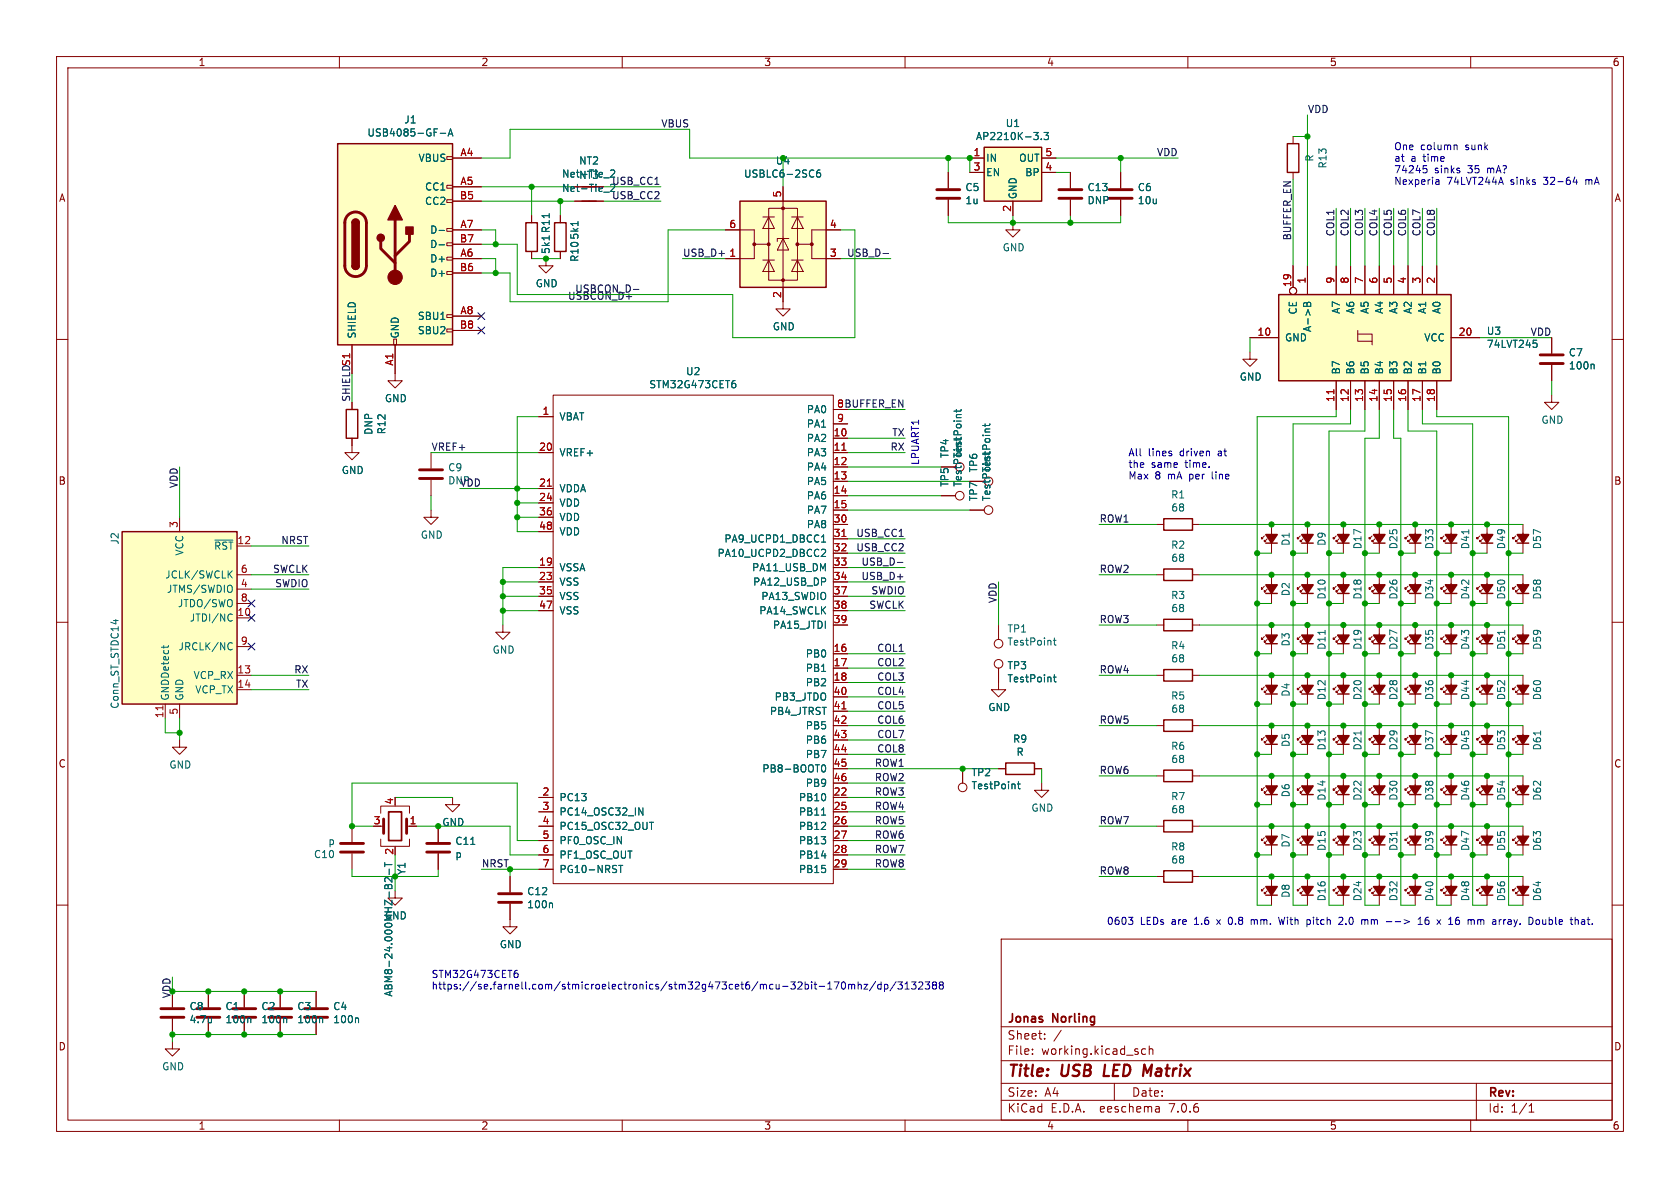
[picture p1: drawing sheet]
<svg xmlns="http://www.w3.org/2000/svg" width="297mm" height="210mm" viewBox="0 0 297 210" stroke-linecap="round" stroke-linejoin="round" font-family="sans-serif">
<defs><g id="words">
<g font-size="2.8" fill="#840000">
<text x="178" y="190.9">Title:</text>
<text x="187.7" y="190.9">USB</text>
<text x="196" y="190.9">LED</text>
<text x="203.7" y="190.9">Matrix</text>
</g>
<g font-size="2.1" fill="#840000">
<text x="178" y="184">Sheet:</text>
<text x="178" y="181.2">Jonas</text>
<text x="186.2" y="181.2">Norling</text>
<text x="178" y="186.7">File:</text>
<text x="184.1" y="186.7">working.kicad_sch</text>
<text x="178" y="196.9">KiCad</text>
<text x="178" y="194.1">Size:</text>
<text x="184.7" y="194.1">A4</text>
<text x="185.7" y="196.9">E.D.A.</text>
<text x="194.6" y="196.9">eeschema</text>
<text x="200" y="194.1">Date:</text>
<text x="207" y="196.9">7.0.6</text>
<text x="263" y="194.3">Rev:</text>
<text x="263" y="196.9">Id:</text>
<text x="267.1" y="196.9">1/1</text>
</g>
<g font-size="1.8" fill="#840000">
<text x="35" y="11.9">1</text>
<text x="85" y="11.9">2</text>
<text x="135" y="11.9">3</text>
<text x="185" y="11.9">4</text>
<text x="235" y="11.9">5</text>
<text x="285" y="11.9">6</text>
<text x="10.3" y="35.9">A</text>
<text x="99.3" y="34.1">Net-Tie_2</text>
<text x="285.3" y="35.9">A</text>
<text x="10.3" y="85.9">B</text>
<text x="285.3" y="85.9">B</text>
<text x="10.3" y="135.9">C</text>
<text x="285.3" y="135.9">C</text>
<text x="10.3" y="185.9">D</text>
<text x="285.3" y="185.9">D</text>
<text x="35" y="199.9">1</text>
<text x="85" y="199.9">2</text>
<text x="135" y="199.9">3</text>
<text x="185" y="199.9">4</text>
<text x="235" y="199.9">5</text>
<text x="285" y="199.9">6</text>
</g>
<g font-size="1.8" fill="#006464">
<text x="71.4" y="22">J1</text>
<text x="177.7" y="22.7">U1</text>
<text x="64.8" y="24.3">USB4085-GF-A</text>
<text x="73.9" y="28.8">VBUS</text>
<text x="102.3" y="29.3">NT2</text>
<text x="172.4" y="25">AP2210K-3.3</text>
<text x="174.2" y="28.8">IN</text>
<text x="180.1" y="28.8">OUT</text>
<text x="232.4" y="28.7" transform="rotate(-90 232.4 28.7)">R</text>
<text x="234.7" y="29.9" transform="rotate(-90 234.7 29.9)">R13</text>
<text x="75" y="33.9">CC1</text>
<text x="99.3" y="31.6">Net-Tie_2</text>
<text x="102.3" y="31.8">NT3</text>
<text x="108.1" y="32.8">USB_CC1</text>
<text x="108.1" y="35.3">USB_CC2</text>
<text x="131.4" y="31.6">USBLC6-2SC6</text>
<text x="170.6" y="34">C5</text>
<text x="174.2" y="31.3">EN</text>
<text x="179.9" y="35.3" transform="rotate(-90 179.9 35.3)">GND</text>
<text x="181.2" y="31.3">BP</text>
<text x="192.2" y="34">C13</text>
<text x="201.1" y="34">C6</text>
<text x="75" y="36.4">CC2</text>
<text x="75.9" y="41.5">D-</text>
<text x="170.6" y="36.3">1u</text>
<text x="192.2" y="36.3">DNP</text>
<text x="201.1" y="36.3">10u</text>
<text x="75.9" y="46.6">D+</text>
<text x="75.9" y="44">D-</text>
<text x="97.4" y="45" transform="rotate(-90 97.4 45)">5k1 R11</text>
<text x="102.5" y="46.4" transform="rotate(-90 102.5 46.4)">R10</text>
<text x="102.5" y="42.5" transform="rotate(-90 102.5 42.5)">5k1</text>
<text x="177.2" y="44.6">GND</text>
<text x="75.9" y="49.1">D+</text>
<text x="94.6" y="51">GND</text>
<text x="63.1" y="59.9" transform="rotate(-90 63.1 59.9)">SHIELD</text>
<text x="70.7" y="59.9" transform="rotate(-90 70.7 59.9)">GND</text>
<text x="73.8" y="56.7">SBU1</text>
<text x="73.8" y="59.3">SBU2</text>
<text x="136.5" y="58.6">GND</text>
<text x="229.5" y="55.7" transform="rotate(-90 229.5 55.7)">CE</text>
<text x="232" y="58.8" transform="rotate(-90 232 58.8)">A-&gt;B</text>
<text x="237.1" y="55.6" transform="rotate(-90 237.1 55.6)">A7</text>
<text x="239.6" y="55.6" transform="rotate(-90 239.6 55.6)">A6</text>
<text x="242.2" y="55.6" transform="rotate(-90 242.2 55.6)">A5</text>
<text x="244.7" y="55.6" transform="rotate(-90 244.7 55.6)">A4</text>
<text x="247.2" y="55.6" transform="rotate(-90 247.2 55.6)">A3</text>
<text x="249.8" y="55.6" transform="rotate(-90 249.8 55.6)">A2</text>
<text x="252.3" y="55.6" transform="rotate(-90 252.3 55.6)">A1</text>
<text x="254.9" y="55.6" transform="rotate(-90 254.9 55.6)">A0</text>
<text x="262.7" y="59.4">U3</text>
<text x="227.1" y="60.6">GND</text>
<text x="251.7" y="60.6">VCC</text>
<text x="262.7" y="61.7">74LVT245</text>
<text x="277.3" y="63.2">C7</text>
<text x="277.3" y="65.5">100n</text>
<text x="67.9" y="71.3">GND</text>
<text x="114.7" y="68.8">STM32G473CET6</text>
<text x="121.2" y="66.5">U2</text>
<text x="219.1" y="67.5">GND</text>
<text x="237.1" y="66.3" transform="rotate(-90 237.1 66.3)">B7</text>
<text x="239.6" y="66.3" transform="rotate(-90 239.6 66.3)">B6</text>
<text x="242.2" y="66.3" transform="rotate(-90 242.2 66.3)">B5</text>
<text x="244.7" y="66.3" transform="rotate(-90 244.7 66.3)">B4</text>
<text x="247.2" y="66.3" transform="rotate(-90 247.2 66.3)">B3</text>
<text x="249.8" y="66.3" transform="rotate(-90 249.8 66.3)">B2</text>
<text x="252.3" y="66.3" transform="rotate(-90 252.3 66.3)">B1</text>
<text x="254.9" y="66.3" transform="rotate(-90 254.9 66.3)">B0</text>
<text x="66" y="77" transform="rotate(-90 66 77)">DNP</text>
<text x="68.4" y="76.9" transform="rotate(-90 68.4 76.9)">R12</text>
<text x="98.8" y="74.5">VBAT</text>
<text x="142.5" y="73.3">PA0</text>
<text x="142.5" y="75.8">PA1</text>
<text x="272.4" y="75.1">GND</text>
<text x="60.3" y="84">GND</text>
<text x="79.1" y="83.5">C9</text>
<text x="98.8" y="80.9">VREF+</text>
<text x="142.5" y="78.3">PA2</text>
<text x="142.5" y="80.9">PA3</text>
<text x="142.5" y="83.4">PA4</text>
<text x="167.9" y="81.1" transform="rotate(-90 167.9 81.1)">TP4</text>
<text x="173" y="83.6" transform="rotate(-90 173 83.6)">TP6</text>
<text x="175.3" y="83.6" transform="rotate(-90 175.3 83.6)">TestPoint</text>
<text x="98.8" y="87.2">VDDA</text>
<text x="98.8" y="89.8">VDD</text>
<text x="142.5" y="86">PA5</text>
<text x="142.5" y="88.5">PA6</text>
<text x="167.9" y="86.1" transform="rotate(-90 167.9 86.1)">TP5</text>
<text x="170.2" y="86.1" transform="rotate(-90 170.2 86.1)">TestPoint</text>
<text x="173" y="88.7" transform="rotate(-90 173 88.7)">TP7</text>
<text x="206.9" y="88.3">R1</text>
<text x="74.3" y="95.4">GND</text>
<text x="98.8" y="92.3">VDD</text>
<text x="98.8" y="94.8">VDD</text>
<text x="142.5" y="91">PA7</text>
<text x="142.5" y="93.6">PA8</text>
<text x="207" y="90.6">68</text>
<text x="21.2" y="96.4" transform="rotate(-90 21.2 96.4)">J2</text>
<text x="32.6" y="98.3" transform="rotate(-90 32.6 98.3)">VCC</text>
<text x="37.8" y="97.4">~{RST}</text>
<text x="98.8" y="101.2">VSSA</text>
<text x="126.7" y="98.7">PA10_UCPD2_DBCC2</text>
<text x="128" y="96.1">PA9_UCPD1_DBCC1</text>
<text x="132.9" y="101.2">PA11_USB_DM</text>
<text x="206.9" y="97.2">R2</text>
<text x="207" y="99.5">68</text>
<text x="228.2" y="96.6" transform="rotate(-90 228.2 96.6)">D1</text>
<text x="234.5" y="96.6" transform="rotate(-90 234.5 96.6)">D9</text>
<text x="240.9" y="97.2" transform="rotate(-90 240.9 97.2)">D17</text>
<text x="247.2" y="97.2" transform="rotate(-90 247.2 97.2)">D25</text>
<text x="253.6" y="97.2" transform="rotate(-90 253.6 97.2)">D33</text>
<text x="259.9" y="97.2" transform="rotate(-90 259.9 97.2)">D41</text>
<text x="266.3" y="97.2" transform="rotate(-90 266.3 97.2)">D49</text>
<text x="272.6" y="97.2" transform="rotate(-90 272.6 97.2)">D57</text>
<text x="29.1" y="102.5">JCLK/SWCLK</text>
<text x="29.4" y="105">JTMS/SWDIO</text>
<text x="31.3" y="107.5">JTDO/SWO</text>
<text x="98.8" y="103.7">VSS</text>
<text x="98.8" y="106.3">VSS</text>
<text x="133" y="103.7">PA12_USB_DP</text>
<text x="134.5" y="106.3">PA13_SWDIO</text>
<text x="206.9" y="106.1">R3</text>
<text x="228.2" y="105.5" transform="rotate(-90 228.2 105.5)">D2</text>
<text x="234.5" y="106.1" transform="rotate(-90 234.5 106.1)">D10</text>
<text x="240.9" y="106.1" transform="rotate(-90 240.9 106.1)">D18</text>
<text x="247.2" y="106.1" transform="rotate(-90 247.2 106.1)">D26</text>
<text x="253.6" y="106.1" transform="rotate(-90 253.6 106.1)">D34</text>
<text x="259.9" y="106.1" transform="rotate(-90 259.9 106.1)">D42</text>
<text x="266.3" y="106.1" transform="rotate(-90 266.3 106.1)">D50</text>
<text x="272.6" y="106.1" transform="rotate(-90 272.6 106.1)">D58</text>
<text x="33.5" y="110.1">JTDI/NC</text>
<text x="98.8" y="108.8">VSS</text>
<text x="134.1" y="108.8">PA14_SWCLK</text>
<text x="136.5" y="111.4">PA15_JTDI</text>
<text x="178" y="112">TP1</text>
<text x="207" y="108.4">68</text>
<text x="31.5" y="115.2">JRCLK/NC</text>
<text x="87" y="115.7">GND</text>
<text x="142.4" y="116.4">PB0</text>
<text x="142.4" y="119">PB1</text>
<text x="178" y="114.3">TestPoint</text>
<text x="178" y="118.5">TP3</text>
<text x="206.9" y="115">R4</text>
<text x="207" y="117.3">68</text>
<text x="228.2" y="114.4" transform="rotate(-90 228.2 114.4)">D3</text>
<text x="234.5" y="115" transform="rotate(-90 234.5 115)">D11</text>
<text x="240.9" y="115" transform="rotate(-90 240.9 115)">D19</text>
<text x="247.2" y="115" transform="rotate(-90 247.2 115)">D27</text>
<text x="253.6" y="115" transform="rotate(-90 253.6 115)">D35</text>
<text x="259.9" y="115" transform="rotate(-90 259.9 115)">D43</text>
<text x="266.3" y="115" transform="rotate(-90 266.3 115)">D51</text>
<text x="272.6" y="115" transform="rotate(-90 272.6 115)">D59</text>
<text x="21.2" y="125.4" transform="rotate(-90 21.2 125.4)">Conn_ST_STDC14</text>
<text x="30.1" y="124" transform="rotate(-90 30.1 124)">GNDDetect</text>
<text x="32.6" y="124" transform="rotate(-90 32.6 124)">GND</text>
<text x="34.1" y="120.2">VCP_RX</text>
<text x="34.4" y="122.8">VCP_TX</text>
<text x="136.8" y="124.1">PB3_JTDO</text>
<text x="142.4" y="121.5">PB2</text>
<text x="174.6" y="125.9">GND</text>
<text x="178" y="120.8">TestPoint</text>
<text x="206.9" y="123.9">R5</text>
<text x="228.2" y="123.3" transform="rotate(-90 228.2 123.3)">D4</text>
<text x="234.5" y="123.9" transform="rotate(-90 234.5 123.9)">D12</text>
<text x="240.9" y="123.9" transform="rotate(-90 240.9 123.9)">D20</text>
<text x="247.2" y="123.9" transform="rotate(-90 247.2 123.9)">D28</text>
<text x="253.6" y="123.9" transform="rotate(-90 253.6 123.9)">D36</text>
<text x="259.9" y="123.9" transform="rotate(-90 259.9 123.9)">D44</text>
<text x="266.3" y="123.9" transform="rotate(-90 266.3 123.9)">D52</text>
<text x="272.6" y="123.9" transform="rotate(-90 272.6 123.9)">D60</text>
<text x="136" y="126.6">PB4_JTRST</text>
<text x="142.4" y="129.1">PB5</text>
<text x="142.4" y="131.7">PB6</text>
<text x="179" y="131.5">R9</text>
<text x="207" y="126.2">68</text>
<text x="29.8" y="136.1">GND</text>
<text x="134.7" y="136.8">PB8-BOOT0</text>
<text x="142.4" y="134.2">PB7</text>
<text x="171.7" y="137.4">TP2</text>
<text x="179.6" y="133.8">R</text>
<text x="206.9" y="132.8">R6</text>
<text x="207" y="135.1">68</text>
<text x="228.2" y="132.2" transform="rotate(-90 228.2 132.2)">D5</text>
<text x="234.5" y="132.8" transform="rotate(-90 234.5 132.8)">D13</text>
<text x="240.9" y="132.8" transform="rotate(-90 240.9 132.8)">D21</text>
<text x="247.2" y="132.8" transform="rotate(-90 247.2 132.8)">D29</text>
<text x="253.6" y="132.8" transform="rotate(-90 253.6 132.8)">D37</text>
<text x="259.9" y="132.8" transform="rotate(-90 259.9 132.8)">D45</text>
<text x="266.3" y="132.8" transform="rotate(-90 266.3 132.8)">D53</text>
<text x="272.6" y="132.8" transform="rotate(-90 272.6 132.8)">D61</text>
<text x="98.8" y="141.8">PC13</text>
<text x="141.1" y="141.8">PB10</text>
<text x="142.4" y="139.3">PB9</text>
<text x="171.7" y="139.7">TestPoint</text>
<text x="182.2" y="143.7">GND</text>
<text x="206.9" y="141.7">R7</text>
<text x="207" y="144">68</text>
<text x="228.2" y="141" transform="rotate(-90 228.2 141)">D6</text>
<text x="234.5" y="141.6" transform="rotate(-90 234.5 141.6)">D14</text>
<text x="240.9" y="141.6" transform="rotate(-90 240.9 141.6)">D22</text>
<text x="247.2" y="141.6" transform="rotate(-90 247.2 141.6)">D30</text>
<text x="253.6" y="141.6" transform="rotate(-90 253.6 141.6)">D38</text>
<text x="259.9" y="141.6" transform="rotate(-90 259.9 141.6)">D46</text>
<text x="266.3" y="141.6" transform="rotate(-90 266.3 141.6)">D54</text>
<text x="272.6" y="141.6" transform="rotate(-90 272.6 141.6)">D62</text>
<text x="57.9" y="149.6">p</text>
<text x="78.1" y="146.2">GND</text>
<text x="80.4" y="149.6">C11</text>
<text x="98.8" y="144.4">PC14_OSC32_IN</text>
<text x="98.8" y="146.9">PC15_OSC32_OUT</text>
<text x="98.8" y="149.5">PF0_OSC_IN</text>
<text x="141.1" y="144.4">PB11</text>
<text x="141.1" y="146.9">PB12</text>
<text x="141.1" y="149.5">PB13</text>
<text x="228.2" y="149.9" transform="rotate(-90 228.2 149.9)">D7</text>
<text x="55.4" y="151.9">C10</text>
<text x="71.9" y="154.8" transform="rotate(-90 71.9 154.8)">Y1</text>
<text x="80.4" y="151.9">p</text>
<text x="98.8" y="152">PF1_OSC_OUT</text>
<text x="98.8" y="154.5">PG10-NRST</text>
<text x="141.1" y="152">PB14</text>
<text x="141.1" y="154.5">PB15</text>
<text x="206.9" y="150.5">R8</text>
<text x="207" y="152.9">68</text>
<text x="234.5" y="150.5" transform="rotate(-90 234.5 150.5)">D15</text>
<text x="240.9" y="150.5" transform="rotate(-90 240.9 150.5)">D23</text>
<text x="247.2" y="150.5" transform="rotate(-90 247.2 150.5)">D31</text>
<text x="253.6" y="150.5" transform="rotate(-90 253.6 150.5)">D39</text>
<text x="259.9" y="150.5" transform="rotate(-90 259.9 150.5)">D47</text>
<text x="266.3" y="150.5" transform="rotate(-90 266.3 150.5)">D55</text>
<text x="272.6" y="150.5" transform="rotate(-90 272.6 150.5)">D63</text>
<text x="93.1" y="160.8">100n</text>
<text x="93.1" y="158.4">C12</text>
<text x="228.2" y="158.8" transform="rotate(-90 228.2 158.8)">D8</text>
<text x="234.5" y="159.4" transform="rotate(-90 234.5 159.4)">D16</text>
<text x="240.9" y="159.4" transform="rotate(-90 240.9 159.4)">D24</text>
<text x="247.2" y="159.4" transform="rotate(-90 247.2 159.4)">D32</text>
<text x="253.6" y="159.4" transform="rotate(-90 253.6 159.4)">D40</text>
<text x="259.9" y="159.4" transform="rotate(-90 259.9 159.4)">D48</text>
<text x="266.3" y="159.4" transform="rotate(-90 266.3 159.4)">D56</text>
<text x="272.6" y="159.4" transform="rotate(-90 272.6 159.4)">D64</text>
<text x="67.9" y="162.7">GND</text>
<text x="88.3" y="167.8">GND</text>
<text x="33.4" y="178.8">C8</text>
<text x="39.8" y="178.8">C1</text>
<text x="46.1" y="178.8">C2</text>
<text x="52.5" y="178.8">C3</text>
<text x="58.8" y="178.8">C4</text>
<text x="69.6" y="176.3" transform="rotate(-90 69.6 176.3)">ABM8-24.000MHZ-B2-T</text>
<text x="33.4" y="181.1">4.7u</text>
<text x="39.8" y="181.1">100n</text>
<text x="46.1" y="181.1">100n</text>
<text x="52.5" y="181.1">100n</text>
<text x="58.8" y="181.1">100n</text>
<text x="28.6" y="189.4">GND</text>
</g>
<g font-size="1.8" fill="#0f0f0f">
<text x="116.8" y="22.6">VBUS</text>
<text x="231.1" y="20.1">VDD</text>
<text x="204.4" y="27.7">VDD</text>
<text x="236" y="41.9" transform="rotate(-90 236 41.9)">COL1</text>
<text x="238.5" y="41.9" transform="rotate(-90 238.5 41.9)">COL2</text>
<text x="241" y="41.9" transform="rotate(-90 241 41.9)">COL3</text>
<text x="243.6" y="41.9" transform="rotate(-90 243.6 41.9)">COL4</text>
<text x="246.1" y="41.9" transform="rotate(-90 246.1 41.9)">COL5</text>
<text x="248.7" y="41.9" transform="rotate(-90 248.7 41.9)">COL6</text>
<text x="251.2" y="41.9" transform="rotate(-90 251.2 41.9)">COL7</text>
<text x="253.7" y="41.9" transform="rotate(-90 253.7 41.9)">COL8</text>
<text x="120.6" y="45.5">USB_D+</text>
<text x="149.7" y="45.5">USB_D-</text>
<text x="228.3" y="42.6" transform="rotate(-90 228.3 42.6)">BUFFER_EN</text>
<text x="100.3" y="53.1">USBCON_D+</text>
<text x="101.6" y="51.8">USBCON_D-</text>
<text x="270.5" y="59.4">VDD</text>
<text x="62" y="71.1" transform="rotate(-90 62 71.1)">SHIELDS1</text>
<text x="147.9" y="72.1">8 BUFFER_EN</text>
<text x="157.6" y="77.2">TX</text>
<text x="76.2" y="79.7">VREF+</text>
<text x="157.3" y="79.7">RX</text>
<text x="31.5" y="86.4" transform="rotate(-90 31.5 86.4)">VDD</text>
<text x="79.1" y="85.8">DNP</text>
<text x="81.3" y="86.1">VDD</text>
<text x="151.3" y="95">USB_CC1</text>
<text x="194.3" y="92.4">ROW1</text>
<text x="48.2" y="101.3">SWCLK</text>
<text x="49.6" y="96.3">NRST</text>
<text x="151.3" y="97.5">USB_CC2</text>
<text x="152.2" y="100.1">USB_D-</text>
<text x="194.3" y="101.3">ROW2</text>
<text x="48.5" y="103.9">SWDIO</text>
<text x="152.2" y="102.6">USB_D+</text>
<text x="153.6" y="107.7">SWCLK</text>
<text x="154" y="105.1">SWDIO</text>
<text x="176.3" y="106.7" transform="rotate(-90 176.3 106.7)">VDD</text>
<text x="194.3" y="110.2">ROW3</text>
<text x="51.9" y="119.1">RX</text>
<text x="155" y="117.8">COL2</text>
<text x="155" y="115.3">COL1</text>
<text x="194.3" y="119.1">ROW4</text>
<text x="52.2" y="121.7">TX</text>
<text x="155" y="125.5">COL5</text>
<text x="155" y="122.9">COL4</text>
<text x="155" y="120.4">COL3</text>
<text x="155" y="128">COL6</text>
<text x="155" y="130.5">COL7</text>
<text x="194.3" y="128">ROW5</text>
<text x="154.6" y="135.6">ROW1</text>
<text x="155" y="133.1">COL8</text>
<text x="194.3" y="136.9">ROW6</text>
<text x="154.6" y="138.2">ROW2</text>
<text x="154.6" y="140.7">ROW3</text>
<text x="154.6" y="143.2">ROW4</text>
<text x="154.6" y="145.8">ROW5</text>
<text x="154.6" y="148.3">ROW6</text>
<text x="194.3" y="145.8">ROW7</text>
<text x="85.1" y="153.4">NRST</text>
<text x="154.6" y="150.9">ROW7</text>
<text x="154.6" y="153.4">ROW8</text>
<text x="194.3" y="154.7">ROW8</text>
</g>
<g font-size="1.8" fill="#a90000">
<text x="81.3" y="27.7">A4</text>
<text x="172" y="27.7">1</text>
<text x="184.7" y="27.7">5</text>
<text x="81.2" y="35.3">B5</text>
<text x="81.3" y="32.8">A5</text>
<text x="138.2" y="35" transform="rotate(-90 138.2 35)">5</text>
<text x="172" y="30.2">3</text>
<text x="184.7" y="30.2">4</text>
<text x="81.3" y="40.4">A7</text>
<text x="128.8" y="40.4">6</text>
<text x="146.6" y="40.4">4</text>
<text x="178.8" y="37.5" transform="rotate(-90 178.8 37.5)">2</text>
<text x="81.2" y="42.9">B7</text>
<text x="81.3" y="45.5">A6</text>
<text x="128.8" y="45.5">1</text>
<text x="146.6" y="45.5">3</text>
<text x="81.2" y="48">B6</text>
<text x="138.2" y="52.8" transform="rotate(-90 138.2 52.8)">2</text>
<text x="228.3" y="50.8" transform="rotate(-90 228.3 50.8)">19</text>
<text x="230.9" y="50.2" transform="rotate(-90 230.9 50.2)">1</text>
<text x="236" y="50.2" transform="rotate(-90 236 50.2)">9</text>
<text x="238.5" y="50.2" transform="rotate(-90 238.5 50.2)">8</text>
<text x="241" y="50.2" transform="rotate(-90 241 50.2)">7</text>
<text x="243.6" y="50.2" transform="rotate(-90 243.6 50.2)">6</text>
<text x="246.1" y="50.2" transform="rotate(-90 246.1 50.2)">5</text>
<text x="248.7" y="50.2" transform="rotate(-90 248.7 50.2)">4</text>
<text x="251.2" y="50.2" transform="rotate(-90 251.2 50.2)">3</text>
<text x="253.7" y="50.2" transform="rotate(-90 253.7 50.2)">2</text>
<text x="81.2" y="58.2">B8</text>
<text x="81.3" y="55.6">A8</text>
<text x="222.2" y="59.4">10</text>
<text x="257.8" y="59.4">20</text>
<text x="62" y="64.8" transform="rotate(-90 62 64.8)">S1</text>
<text x="69.6" y="64.8" transform="rotate(-90 69.6 64.8)">A1</text>
<text x="236" y="71.2" transform="rotate(-90 236 71.2)">11</text>
<text x="238.5" y="71.2" transform="rotate(-90 238.5 71.2)">12</text>
<text x="241" y="71.2" transform="rotate(-90 241 71.2)">13</text>
<text x="243.6" y="71.2" transform="rotate(-90 243.6 71.2)">14</text>
<text x="246.1" y="71.2" transform="rotate(-90 246.1 71.2)">15</text>
<text x="248.7" y="71.2" transform="rotate(-90 248.7 71.2)">16</text>
<text x="251.2" y="71.2" transform="rotate(-90 251.2 71.2)">17</text>
<text x="253.7" y="71.2" transform="rotate(-90 253.7 71.2)">18</text>
<text x="95.8" y="73.4">1</text>
<text x="147.3" y="77.2">10</text>
<text x="147.9" y="74.7">9</text>
<text x="147.9" y="72.1">8</text>
<text x="95.2" y="79.8">20</text>
<text x="147.3" y="79.8">11</text>
<text x="147.3" y="82.3">12</text>
<text x="95.2" y="86.1">21</text>
<text x="95.2" y="88.6">24</text>
<text x="147.3" y="84.8">13</text>
<text x="147.3" y="87.4">14</text>
<text x="147.3" y="89.9">15</text>
<text x="31.5" y="93.4" transform="rotate(-90 31.5 93.4)">3</text>
<text x="95.2" y="91.2">36</text>
<text x="95.2" y="93.7">48</text>
<text x="147.3" y="92.5">30</text>
<text x="147.3" y="95">31</text>
<text x="41.9" y="96.3">12</text>
<text x="42.5" y="101.3">6</text>
<text x="95.2" y="100.1">19</text>
<text x="147.3" y="97.5">32</text>
<text x="147.3" y="100.1">33</text>
<text x="42.5" y="103.9">4</text>
<text x="42.5" y="106.4">8</text>
<text x="95.2" y="102.6">23</text>
<text x="95.2" y="105.2">35</text>
<text x="95.2" y="107.7">47</text>
<text x="147.3" y="102.6">34</text>
<text x="147.3" y="105.2">37</text>
<text x="147.3" y="107.7">38</text>
<text x="41.9" y="109">10</text>
<text x="147.3" y="110.2">39</text>
<text x="41.9" y="119.1">13</text>
<text x="42.5" y="114">9</text>
<text x="147.3" y="115.3">16</text>
<text x="147.3" y="117.9">17</text>
<text x="41.9" y="121.7">14</text>
<text x="147.3" y="120.4">18</text>
<text x="147.3" y="122.9">40</text>
<text x="147.3" y="125.5">41</text>
<text x="29" y="127" transform="rotate(-90 29 127)">11</text>
<text x="31.5" y="126.4" transform="rotate(-90 31.5 126.4)">5</text>
<text x="147.3" y="128">42</text>
<text x="147.3" y="130.6">43</text>
<text x="147.3" y="133.1">44</text>
<text x="147.3" y="135.6">45</text>
<text x="69.6" y="142.3" transform="rotate(-90 69.6 142.3)">4</text>
<text x="95.8" y="140.7">2</text>
<text x="95.8" y="143.3">3</text>
<text x="147.3" y="140.7">22</text>
<text x="147.3" y="143.3">25</text>
<text x="147.3" y="138.2">46</text>
<text x="66" y="145.8">3</text>
<text x="72.3" y="145.8">1</text>
<text x="95.8" y="145.8">4</text>
<text x="95.8" y="148.3">5</text>
<text x="147.3" y="145.8">26</text>
<text x="147.3" y="148.3">27</text>
<text x="69.6" y="151.2" transform="rotate(-90 69.6 151.2)">2</text>
<text x="95.8" y="150.9">6</text>
<text x="95.8" y="153.4">7</text>
<text x="147.3" y="150.9">28</text>
<text x="147.3" y="153.4">29</text>
</g>
<g font-size="1.8" fill="#009600">
<text x="137.1" y="29.3">U4</text>
<text x="30.2" y="176.6" transform="rotate(-90 30.2 176.6)">VDD</text>
</g>
<g font-size="1.8" fill="#0000c2">
<text x="246.4" y="26.6">One</text>
<text x="246.4" y="28.7">at</text>
<text x="249.4" y="28.7">a</text>
<text x="251.1" y="26.6">column</text>
<text x="251.7" y="28.7">time</text>
<text x="259.2" y="26.6">sunk</text>
<text x="246.4" y="30.7">74245</text>
<text x="246.4" y="32.8">Nexperia</text>
<text x="253.6" y="30.7">sinks</text>
<text x="255.8" y="32.8">74LVT244A</text>
<text x="259.6" y="30.7">35</text>
<text x="263.2" y="30.7">mA?</text>
<text x="267.2" y="32.8">sinks</text>
<text x="273.2" y="32.8">32-64</text>
<text x="280.8" y="32.8">mA</text>
<text x="162.6" y="82.3" transform="rotate(-90 162.6 82.3)">LPUART1</text>
<text x="199.4" y="80.8">All</text>
<text x="199.4" y="82.8">the</text>
<text x="203" y="80.8">lines</text>
<text x="203.5" y="82.8">same</text>
<text x="208.7" y="80.8">driven</text>
<text x="209.7" y="82.8">time.</text>
<text x="215.6" y="80.8">at</text>
<text x="199.4" y="84.8">Max</text>
<text x="204.2" y="84.8">8</text>
<text x="206.6" y="84.8">mA</text>
<text x="210.5" y="84.8">per</text>
<text x="214.7" y="84.8">line</text>
<text x="195.6" y="163.6">0603</text>
<text x="201.6" y="163.6">LEDs</text>
<text x="207.2" y="163.6">are</text>
<text x="211.4" y="163.6">1.6</text>
<text x="215.6" y="163.6">x</text>
<text x="217.8" y="163.6">0.8</text>
<text x="222" y="163.6">mm.</text>
<text x="227.2" y="163.6">With</text>
<text x="232.3" y="163.6">pitch</text>
<text x="238.2" y="163.6">2.0</text>
<text x="242.4" y="163.6">mm</text>
<text x="246.9" y="163.6">--&gt;</text>
<text x="252.8" y="163.6">16</text>
<text x="256.4" y="163.6">x</text>
<text x="258.6" y="163.6">16</text>
<text x="262.2" y="163.6">mm</text>
<text x="266.7" y="163.6">array.</text>
<text x="273.4" y="163.6">Double</text>
<text x="281" y="163.6">that.</text>
<text x="76.2" y="173">STM32G473CET6</text>
<text x="76.2" y="175">https://se.farnell.com/stmicroelectronics/stm32g473cet6/mcu-32bit-170mhz/dp/3132388</text>
</g>
</g></defs>
<g fill="none" stroke="#840000" stroke-width=".18">
<path d="M10 10h277v190h-277zM12 12h273v186h-273zM60 10v2M110 10v2M160 10v2M210 10v2M260 10v2M79 35.3h1v.5h-1zM79 32.8h1v.5h-1zM79 27.7h1v.5h-1zM80 27.9h5.1M80 33h5.1"/>
<path d="M80 35.6h5.1M94 38.1v1.3M99.1 38.1v1.3M101.6 35.6h5.1M134.9 38.4h2M135.9 36.8h5.1v12.7h-5.1zM135.9 38.4l1 2h-2zM138.4 33v21.6h1.3l-1.3 1.3-1.2-1.3h1.2M140 38.4h2M141 38.4l1 2h-2zM167.6 30.5v2.8M167.6 35.3v2.8"/>
<path d="M171.4 27.9h2.6M171.4 30.5h2.6M179.1 39.4v1.2h1.2l-1.2 1.3-1.3-1.3h1.3M179.1 35.6v2.5M184.1 27.9h2.6M184.1 30.5h2.6M189.2 30.5v2.8M189.2 35.3v2.8M198.1 30.5v2.8M198.1 35.3v2.8M228.6 24.1v1.3M228.6 30.5v1.3"/>
<path d="M10 60h2M69.6 59.9h.5v1.1h-.5zM79 58.2h1v.5h-1zM79 55.6h1v.5h-1zM79 48h1v.5h-1zM79 45.5h1v.5h-1zM79 42.9h1v.5h-1zM79 40.4h1v.5h-1zM80 45.7h5.1M80 40.6h5.1M80 55.9h5.1M80 48.3h5.1"/>
<path d="M80 43.2h5.1M80 58.4h5.1M94 44.5v1.2M96.5 45.7v1.3h1.3l-1.3 1.3-1.3-1.3h1.3M99.1 44.5v1.2M128.3 40.6h5v2.6h2.6M133.3 43.2v2.5h-5M134.9 46h2M135.9 46l1 2h-2zM138.4 42.2l1 2h-2zM139.4 42.2h-2v.5M140 46h2"/>
<path d="M141 46l1 2h-2zM143.5 43.2v2.5h5.1M148.6 40.6h-5.1v2.6h-2.5M221 59.7h5.1M228.6 47v3.8M231.1 47v5.1M236.2 47v5.1M238.8 47v5.1M240 59.1h2.6v1.2M240 58.4v1.9h2.6v.7M241.3 47v5.1M243.8 47v5.1"/>
<path d="M246.4 47v5.1M248.9 47v5.1M251.5 47v5.1M254 47v5.1M256.5 59.7h5.1M274.3 59.7v2.8M285 60h2M62.2 77.5v2.5h1.3l-1.3 1.3-1.2-1.3h1.2M62.2 61v5M62.2 71.1v1.3M69.8 61v6.3h1.3l-1.3 1.3-1.2-1.3h1.2M95.2 73.7h2.6"/>
<path d="M97.8 69.9h49.5v86.3h-49.5zM147.3 77.5h2.6M147.3 72.4h2.6M147.3 74.9h2.6M221 62.2v1.3h1.2l-1.2 1.3-1.3-1.3h1.3M236.2 67.3v5.1M238.8 67.3v5.1M241.3 67.3v5.1M243.8 67.3v5.1M246.4 67.3v5.1M248.9 67.3v5.1M251.5 67.3v5.1"/>
<path d="M254 67.3v5.1M274.3 69.9v1.2h1.3l-1.3 1.3-1.3-1.3h1.3M274.3 64.5v2.8M31.7 91.4v2.6M41.9 96.5h2.5M76.2 90.2v1.2h1.3l-1.3 1.3-1.3-1.3h1.3M76.2 80v2.8M76.2 84.8v2.8M95.2 80h2.6M95.2 86.4h2.6M95.2 88.9h2.6M95.2 91.4h2.6"/>
<path d="M95.2 94h2.6M147.3 92.7h2.6M147.3 85.1h2.6M147.3 90.2h2.6M147.3 87.6h2.6M147.3 82.6h2.6M147.3 80h2.6M147.3 95.3h2.6M147.3 97.8h2.6M166.4 87.6h2.5M166.4 82.6h2.5M171.4 85.1h2.6"/>
<path d="M171.4 90.2h2.6M204.5 92.7h1.2M210.8 92.7h1.3M223.5 94.7l-.5 .6v-.3v.3h.3M224 95.3l-.5 .5v-.3v.3h.3M224.8 92.7v5.1M229.9 94.7l-.5 .6v-.3v.3h.2M230.4 95.3l-.5 .5v-.3v.3h.2M231.1 92.7v5.1M236.2 94.7l-.5 .6v-.3v.3h.3M236.7 95.3l-.5 .5v-.3v.3h.3M237.5 92.7v5.1"/>
<path d="M242.6 94.7l-.5 .6v-.3v.3h.2M243.1 95.3l-.5 .5v-.3v.3h.2M243.8 92.7v5.1M248.9 94.7l-.5 .6v-.3v.3h.3M249.4 95.3l-.5 .5v-.3v.3h.3M250.2 92.7v5.1M255.3 94.7l-.5 .6v-.3v.3h.2M255.8 95.3l-.5 .5v-.3v.3h.2M256.5 92.7v5.1M261.6 94.7l-.5 .6v-.3v.3h.3M262.1 95.3l-.5 .5v-.3v.3h.3M262.9 92.7v5.1"/>
<path d="M268 94.7l-.5 .6v-.3v.3h.2M268.5 95.3l-.5 .5v-.3v.3h.2M269.2 92.7v5.1M10 110h2M41.9 119.4h2.5M41.9 101.6h2.5M41.9 109.2h2.5M41.9 104.1h2.5M41.9 106.7h2.5M41.9 114.3h2.5M88.9 110.5v1.3h1.3l-1.3 1.2-1.3-1.2h1.3M95.2 100.3h2.6"/>
<path d="M95.2 102.9h2.6M95.2 105.4h2.6M95.2 108h2.6M147.3 110.5h2.6M147.3 115.6h2.6M147.3 118.1h2.6M147.3 100.3h2.6M147.3 102.9h2.6M147.3 105.4h2.6M147.3 108h2.6M176.5 118.1v3.8h1.3l-1.3 1.3-1.2-1.3h1.2M176.5 110.5v2.5"/>
<path d="M204.5 119.4h1.2M204.5 110.5h1.2M204.5 101.6h1.2M210.8 119.4h1.3M210.8 110.5h1.3M210.8 101.6h1.3M223.5 103.6l-.5 .5v-.2v.2h.3M223.5 112.5l-.5 .5v-.2v.2h.3M224 104.1l-.5 .5v-.2v.2h.3M224 113l-.5 .5v-.2v.2h.3M224.8 101.6v5.1M224.8 110.5v5.1"/>
<path d="M224.8 119.4v5.1M229.9 103.6l-.5 .5v-.2v.2h.2M229.9 112.5l-.5 .5v-.2v.2h.2M230.4 104.1l-.5 .5v-.2v.2h.2M230.4 113l-.5 .5v-.2v.2h.2M231.1 101.6v5.1M231.1 110.5v5.1M231.1 119.4v5.1M236.2 112.5l-.5 .5v-.2v.2h.3M236.2 103.6l-.5 .5v-.2v.2h.3M236.7 113l-.5 .5v-.2v.2h.3M236.7 104.1l-.5 .5v-.2v.2h.3"/>
<path d="M237.5 101.6v5.1M237.5 110.5v5.1M237.5 119.4v5.1M242.6 103.6l-.5 .5v-.2v.2h.2M242.6 112.5l-.5 .5v-.2v.2h.2M243.1 104.1l-.5 .5v-.2v.2h.2M243.1 113l-.5 .5v-.2v.2h.2M243.8 101.6v5.1M243.8 110.5v5.1M243.8 119.4v5.1M248.9 103.6l-.5 .5v-.2v.2h.3M248.9 112.5l-.5 .5v-.2v.2h.3"/>
<path d="M249.4 104.1l-.5 .5v-.2v.2h.3M249.4 113l-.5 .5v-.2v.2h.3M250.2 101.6v5.1M250.2 110.5v5.1M250.2 119.4v5.1M255.3 112.5l-.5 .5v-.2v.2h.2M255.3 103.6l-.5 .5v-.2v.2h.2M255.8 113l-.5 .5v-.2v.2h.2M255.8 104.1l-.5 .5v-.2v.2h.2M256.5 101.6v5.1M256.5 110.5v5.1M256.5 119.4v5.1"/>
<path d="M261.6 112.5l-.5 .5v-.2v.2h.3M261.6 103.6l-.5 .5v-.2v.2h.3M262.1 113l-.5 .5v-.2v.2h.3M262.1 104.1l-.5 .5v-.2v.2h.3M262.9 101.6v5.1M262.9 110.5v5.1M262.9 119.4v5.1M268 112.5l-.5 .5v-.2v.2h.2M268 103.6l-.5 .5v-.2v.2h.2M268.5 113l-.5 .5v-.2v.2h.2M268.5 104.1l-.5 .5v-.2v.2h.2M269.2 101.6v5.1"/>
<path d="M269.2 110.5v5.1M269.2 119.4v5.1M285 110h2M29.2 124.5v2.5M31.7 130.8v1.3h1.3l-1.3 1.3-1.2-1.3h1.2M31.7 124.5v2.5M41.9 121.9h2.5M147.3 128.3h2.6M147.3 135.9h2.6M147.3 120.7h2.6M147.3 123.2h2.6M147.3 125.7h2.6"/>
<path d="M147.3 130.8h2.6M147.3 133.4h2.6M147.3 138.4h2.6M170.2 135.9v2.5M176.5 135.9h1.3M182.9 135.9h1.2M184.1 138.4v1.3h1.3l-1.3 1.3-1.2-1.3h1.2M204.5 128.3h1.2M204.5 137.2h1.2M210.8 128.3h1.3M210.8 137.2h1.3M223.5 139.2l-.5 .5v-.3v.3h.3"/>
<path d="M223.5 130.3l-.5 .5v-.2v.2h.3M223.5 121.4l-.5 .5v-.2v.2h.3M224 139.7l-.5 .5v-.2v.2h.3M224 130.8l-.5 .5v-.2v.2h.3M224 121.9l-.5 .5v-.2v.2h.3M224.8 128.3v5.1M224.8 137.2v5M229.9 121.4l-.5 .5v-.2v.2h.2M229.9 139.2l-.5 .5v-.3v.3h.2M229.9 130.3l-.5 .5v-.2v.2h.2M230.4 121.9l-.5 .5v-.2v.2h.2M230.4 139.7l-.5 .5v-.2v.2h.2"/>
<path d="M230.4 130.8l-.5 .5v-.2v.2h.2M231.1 128.3v5.1M231.1 137.2v5M236.2 130.3l-.5 .5v-.2v.2h.3M236.2 139.2l-.5 .5v-.3v.3h.3M236.2 121.4l-.5 .5v-.2v.2h.3M236.7 130.8l-.5 .5v-.2v.2h.3M236.7 139.7l-.5 .5v-.2v.2h.3M236.7 121.9l-.5 .5v-.2v.2h.3M237.5 128.3v5.1M237.5 137.2v5M242.6 121.4l-.5 .5v-.2v.2h.2"/>
<path d="M242.6 139.2l-.5 .5v-.3v.3h.2M242.6 130.3l-.5 .5v-.2v.2h.2M243.1 121.9l-.5 .5v-.2v.2h.2M243.1 139.7l-.5 .5v-.2v.2h.2M243.1 130.8l-.5 .5v-.2v.2h.2M243.8 128.3v5.1M243.8 137.2v5M248.9 121.4l-.5 .5v-.2v.2h.3M248.9 139.2l-.5 .5v-.3v.3h.3M248.9 130.3l-.5 .5v-.2v.2h.3M249.4 121.9l-.5 .5v-.2v.2h.3M249.4 139.7l-.5 .5v-.2v.2h.3"/>
<path d="M249.4 130.8l-.5 .5v-.2v.2h.3M250.2 128.3v5.1M250.2 137.2v5M255.3 139.2l-.5 .5v-.3v.3h.2M255.3 130.3l-.5 .5v-.2v.2h.2M255.3 121.4l-.5 .5v-.2v.2h.2M255.8 139.7l-.5 .5v-.2v.2h.2M255.8 130.8l-.5 .5v-.2v.2h.2M255.8 121.9l-.5 .5v-.2v.2h.2M256.5 128.3v5.1M256.5 137.2v5M261.6 139.2l-.5 .5v-.3v.3h.3"/>
<path d="M261.6 130.3l-.5 .5v-.2v.2h.3M261.6 121.4l-.5 .5v-.2v.2h.3M262.1 139.7l-.5 .5v-.2v.2h.3M262.1 130.8l-.5 .5v-.2v.2h.3M262.1 121.9l-.5 .5v-.2v.2h.3M262.9 128.3v5.1M262.9 137.2v5M268 139.2l-.5 .5v-.3v.3h.2M268 130.3l-.5 .5v-.2v.2h.2M268 121.4l-.5 .5v-.2v.2h.2M268.5 139.7l-.5 .5v-.2v.2h.2M268.5 130.8l-.5 .5v-.2v.2h.2"/>
<path d="M268.5 121.9l-.5 .5v-.2v.2h.2M269.2 128.3v5.1M269.2 137.2v5M10 160h2M62.2 146.1v2.7M62.2 150.9v2.8M67.3 143.8v-1.3h5.1v1.3M67.3 148.3v1.3h5.1v-1.3M67.3 146.1h.5M69.8 157.5v1.3h1.3l-1.3 1.2-1.2-1.2h1.2M69.8 149.6v.3M72.4 146.1h1.3"/>
<path d="M77.5 146.1v2.7M77.5 150.9v2.8M80 141v1.2h1.3l-1.3 1.3-1.3-1.3h1.3M90.2 159.8v4h1.2l-1.2 1.3-1.3-1.3h1.3M90.2 154.9v2.8M95.2 146.1h2.6M95.2 141h2.6M95.2 143.5h2.6M95.2 148.6h2.6M95.2 151.1h2.6M95.2 153.7h2.6M147.3 146.1h2.6"/>
<path d="M147.3 141h2.6M147.3 143.5h2.6M147.3 148.6h2.6M147.3 151.1h2.6M147.3 153.7h2.6M204.5 154.9h1.2M204.5 146.1h1.2M210.8 154.9h1.3M210.8 146.1h1.3M223.5 157l-.5 .5v-.3v.3h.3M223.5 148.1l-.5 .5v-.3v.3h.3M224 157.5l-.5 .5v-.3v.3h.3"/>
<path d="M224 148.6l-.5 .5v-.3v.3h.3M224.8 146.1v5M224.8 154.9v5.1M229.9 157l-.5 .5v-.3v.3h.2M229.9 148.1l-.5 .5v-.3v.3h.2M230.4 157.5l-.5 .5v-.3v.3h.2M230.4 148.6l-.5 .5v-.3v.3h.2M231.1 146.1v5M231.1 154.9v5.1M236.2 148.1l-.5 .5v-.3v.3h.3M236.2 157l-.5 .5v-.3v.3h.3M236.7 148.6l-.5 .5v-.3v.3h.3"/>
<path d="M236.7 157.5l-.5 .5v-.3v.3h.3M237.5 146.1v5M237.5 154.9v5.1M242.6 157l-.5 .5v-.3v.3h.2M242.6 148.1l-.5 .5v-.3v.3h.2M243.1 157.5l-.5 .5v-.3v.3h.2M243.1 148.6l-.5 .5v-.3v.3h.2M243.8 146.1v5M243.8 154.9v5.1M248.9 157l-.5 .5v-.3v.3h.3M248.9 148.1l-.5 .5v-.3v.3h.3M249.4 157.5l-.5 .5v-.3v.3h.3"/>
<path d="M249.4 148.6l-.5 .5v-.3v.3h.3M250.2 146.1v5M250.2 154.9v5.1M255.3 157l-.5 .5v-.3v.3h.2M255.3 148.1l-.5 .5v-.3v.3h.2M255.8 157.5l-.5 .5v-.3v.3h.2M255.8 148.6l-.5 .5v-.3v.3h.2M256.5 146.1v5M256.5 154.9v5.1M261.6 157l-.5 .5v-.3v.3h.3M261.6 148.1l-.5 .5v-.3v.3h.3M262.1 157.5l-.5 .5v-.3v.3h.3"/>
<path d="M262.1 148.6l-.5 .5v-.3v.3h.3M262.9 146.1v5M262.9 154.9v5.1M268 157l-.5 .5v-.3v.3h.2M268 148.1l-.5 .5v-.3v.3h.2M268.5 157.5l-.5 .5v-.3v.3h.2M268.5 148.6l-.5 .5v-.3v.3h.2M269.2 146.1v5M269.2 154.9v5.1M285 160h2M30.5 175.3v2.8M36.8 175.3v2.8"/>
<path d="M43.2 175.3v2.8M49.5 175.3v2.8M55.9 175.3v2.8M177 166h108v32h-108zM30.5 184.2v1.2h1.2l-1.2 1.3-1.3-1.3h1.3M30.5 180.1v2.8M36.8 180.1v2.8M43.2 180.1v2.8M49.5 180.1v2.8M55.9 180.1v2.8M60 198v2M110 198v2"/>
<path d="M160 198v2M177 194.5h108M177 191.5h108M177 187.5h108M177 181.5h108M182.5 186.3v.1M182.5 185.5v.1M184.7 183.6v.1M184.7 182.8v.1M187.6 182.1l-1.3 2M197 191.5v3M202.5 185.5l-.4-.1-.3 .3v.4l.2 .2h.5"/>
<path d="M203.2 185.5l.2-.1 .3 .1 .1 .9M203.2 184.9v1.5M204.9 195.7l.1 .9M205 196.5l-.2 .1M205 196h-.2M210 198v2M260 198v2M261 191.5v6.5M270.3 196.6h.9M270.3 195.5l.4-.4v1.5"/>
<circle cx="228.6" cy="51.4" r=".63"/>
<circle cx="169.7" cy="87.6" r=".76"/>
<circle cx="174.8" cy="85.1" r=".76"/>
<circle cx="174.8" cy="90.2" r=".76"/>
<circle cx="176.5" cy="117.3" r=".76"/>
<circle cx="176.5" cy="113.8" r=".76"/>
<circle cx="170.2" cy="139.2" r=".76"/>
</g>
<path d="M195.4 188.2l-.3 2h1M202.3 188.2l.5 1.4 .8-1.4" fill="none" stroke="#840000" stroke-width=".4"/>
<g fill="none" stroke="#840000" stroke-width=".25">
<path d="M59.7 25.4h20.3v35.6h-20.3zM62.2 39.4a.64 .64 0 0 1 .7-.7 .64 .64 0 0 1 .6 .7M93 39.4h2v5.1h-2zM98 39.4h2.1v5.1h-2.1zM102.9 35.6h2.5M130.8 35.6h15.2v15.2h-15.2zM174 26h10.1v9.6h-10.1zM227.6 25.4h2v5.1h-2zM62.2 47a.64 .64 0 0 0 .7 .6 .64 .64 0 0 0 .6-.6M226.1 52.1h30.4v15.2h-30.4zM61.2 72.4h2v5.1h-2zM21.6 94h20.3v30.5h-20.3z"/>
<path d="M205.7 91.7h5.1v2h-5.1zM223.8 96h2M230.1 96h2.1M236.5 96h2M242.8 96h2.1M249.2 96h2M255.5 96h2.1M261.9 96h2M268.2 96h2.1M205.7 118.4h5.1v2h-5.1zM205.7 109.5h5.1v2h-5.1zM205.7 100.6h5.1v2h-5.1z"/>
<path d="M223.8 104.9h2M223.8 113.8h2M230.1 104.9h2.1M230.1 113.8h2.1M236.5 104.9h2M236.5 113.8h2M242.8 104.9h2.1M242.8 113.8h2.1M249.2 104.9h2M249.2 113.8h2M255.5 104.9h2.1M255.5 113.8h2.1"/>
<path d="M261.9 104.9h2M261.9 113.8h2M268.2 104.9h2.1M268.2 113.8h2.1M177.8 134.9h5.1v2h-5.1zM205.7 127.3h5.1v2h-5.1zM205.7 136.1h5.1v2.1h-5.1zM223.8 122.7h2M223.8 131.6h2M230.1 122.7h2.1M230.1 131.6h2.1M236.5 122.7h2"/>
<path d="M236.5 131.6h2M242.8 122.7h2.1M242.8 131.6h2.1M249.2 122.7h2M249.2 131.6h2M255.5 122.7h2.1M255.5 131.6h2.1M261.9 122.7h2M261.9 131.6h2M268.2 122.7h2.1M268.2 131.6h2.1M205.7 153.9h5.1v2.1h-5.1z"/>
<path d="M205.7 145h5.1v2.1h-5.1zM223.8 158.2h2M223.8 149.4h2M223.8 140.5h2M230.1 158.2h2.1M230.1 149.4h2.1M230.1 140.5h2.1M236.5 158.2h2M236.5 149.4h2M236.5 140.5h2M242.8 158.2h2.1M242.8 149.4h2.1"/>
<path d="M242.8 140.5h2.1M249.2 158.2h2M249.2 149.4h2M249.2 140.5h2M255.5 158.2h2.1M255.5 149.4h2.1M255.5 140.5h2.1M261.9 158.2h2M261.9 149.4h2M261.9 140.5h2M268.2 158.2h2.1M268.2 149.4h2.1"/>
<path d="M268.2 140.5h2.1"/>
</g>
<g fill="#840000" stroke="#840000" stroke-width=".25">
<path d="M230.1 121.2h2.1l-1.1 1.5z"/>
<path d="M223.8 94.5h2l-1 1.5z"/>
<path d="M223.8 103.4h2l-1 1.5z"/>
<path d="M242.8 121.2h2.1l-1.1 1.5z"/>
<path d="M249.2 121.2h2l-1 1.5z"/>
<path d="M223.8 156.7h2l-1 1.5z"/>
<path d="M230.1 156.7h2.1l-1.1 1.5z"/>
<path d="M236.5 130h2l-1 1.6z"/>
<path d="M230.1 147.8h2.1l-1.1 1.6z"/>
<path d="M223.8 138.9h2l-1 1.6z"/>
<path d="M223.8 147.8h2l-1 1.6z"/>
<path d="M230.1 138.9h2.1l-1.1 1.6z"/>
<path d="M230.1 94.5h2.1l-1.1 1.5z"/>
<path d="M62.2 47h1.3a.64 .64 0 0 1-.6 .6 .64 .64 0 0 1-.7-.6z"/>
<path d="M62.2 39.4h1.3v7.6h-1.3z"/>
<path d="M62.4 38.9a.64 .64 0 0 1 .7-.1 .64 .64 0 0 1 .4 .6h-1.3z"/>
<path d="M69.8 36.3l1.3 2.6h-2.5z"/>
<path d="M71.8 40.1h1.2v1.3h-1.2z"/>
<path d="M255.5 156.7h2.1l-1.1 1.5z"/>
<path d="M268.2 156.7h2.1l-1.1 1.5z"/>
<path d="M261.9 156.7h2l-1 1.5z"/>
<path d="M249.2 156.7h2l-1 1.5z"/>
<path d="M236.5 138.9h2l-1 1.6z"/>
<path d="M268.2 138.9h2.1l-1.1 1.6z"/>
<path d="M255.5 147.8h2.1l-1.1 1.6z"/>
<path d="M261.9 147.8h2l-1 1.6z"/>
<path d="M268.2 147.8h2.1l-1.1 1.6z"/>
<path d="M223.8 130h2l-1 1.6z"/>
<path d="M230.1 130h2.1l-1.1 1.6z"/>
<path d="M268.2 130h2.1l-1.1 1.6z"/>
<path d="M268.2 121.2h2.1l-1.1 1.5z"/>
<path d="M255.5 94.5h2.1l-1.1 1.5z"/>
<path d="M236.5 147.8h2l-1 1.6z"/>
<path d="M255.5 138.9h2.1l-1.1 1.6z"/>
<path d="M261.9 138.9h2l-1 1.6z"/>
<path d="M261.9 130h2l-1 1.6z"/>
<path d="M255.5 130h2.1l-1.1 1.6z"/>
<path d="M255.5 121.2h2.1l-1.1 1.5z"/>
<path d="M261.9 121.2h2l-1 1.5z"/>
<path d="M242.8 156.7h2.1l-1.1 1.5z"/>
<path d="M242.8 147.8h2.1l-1.1 1.6z"/>
<path d="M230.1 103.4h2.1l-1.1 1.5z"/>
<path d="M249.2 147.8h2l-1 1.6z"/>
<path d="M249.2 94.5h2l-1 1.5z"/>
<path d="M242.8 94.5h2.1l-1.1 1.5z"/>
<path d="M268.2 94.5h2.1l-1.1 1.5z"/>
<path d="M249.2 103.4h2l-1 1.5z"/>
<path d="M242.8 103.4h2.1l-1.1 1.5z"/>
<path d="M242.8 138.9h2.1l-1.1 1.6z"/>
<path d="M230.1 112.3h2.1l-1.1 1.5z"/>
<path d="M236.5 112.3h2l-1 1.5z"/>
<path d="M249.2 138.9h2l-1 1.6z"/>
<path d="M261.9 94.5h2l-1 1.5z"/>
<path d="M223.8 121.2h2l-1 1.5z"/>
<path d="M242.8 130h2.1l-1.1 1.6z"/>
<path d="M249.2 130h2l-1 1.6z"/>
<path d="M236.5 156.7h2l-1 1.5z"/>
<path d="M223.8 112.3h2l-1 1.5z"/>
<path d="M249.2 112.3h2l-1 1.5z"/>
<path d="M242.8 112.3h2.1l-1.1 1.5z"/>
<path d="M236.5 121.2h2l-1 1.5z"/>
<path d="M255.5 112.3h2.1l-1.1 1.5z"/>
<path d="M261.9 112.3h2l-1 1.5z"/>
<path d="M268.2 112.3h2.1l-1.1 1.5z"/>
<path d="M236.5 103.4h2l-1 1.5z"/>
<path d="M261.9 103.4h2l-1 1.5z"/>
<path d="M268.2 103.4h2.1l-1.1 1.5z"/>
<path d="M255.5 103.4h2.1l-1.1 1.5z"/>
<path d="M236.5 94.5h2l-1 1.5z"/>
<circle cx="67.3" cy="42" r=".63"/>
</g>
<g fill="none" stroke="#006464" stroke-width=".18">
<path d="M77.8 23.6h1M79.2 24l.4-1.2 .5 1.2M79.3 23.7h.6M97.1 37.8v.7M102.2 39.2v.7M106.7 31.4h1M106.7 34h1M107.9 30.2l.5-.2 .3 .4-.8 .9M108.6 33.1l-.7 .8M145 30l-.4 .1a.85 .85 0 0 0 0 1.2l.4-.1 .1-.4-.3-.3-.3 .1-.1 .2M182.8 23.4h.7l-.4 .5M183.5 24v.6"/>
<path d="M184.1 24.6v.1M184.6 23.4h.8l-.5 .5 .4 .1v.6l-.2 .1-.5-.1M77.6 40.7h1M77.6 43.3h1M230.6 53.5h.2l.3 .2 .2-.3 .3 .1 .1 .7h-1.3zM231.1 53.7v.5M129.6 67.8h.4l.1 .2-.1 .4-.4 .1M129.7 67.3h.3M168.7 74.4h.1M169.1 72.4v.5M169.1 77.3v.6M169.1 74.4h.8"/>
<path d="M169.1 73.8h.8M169.2 75h.6l.1 .2v.3l-.2 .1h-.5l-.1-.2zM169.3 76.9v-.7l-.2-.1-.3 .1-.1 .7h1.2M169.9 73.3h-.8v.3l.1 .2M169.9 77.5l-.2 .3h-1M169.9 72.4l-.2 .3h-1M169.9 77.3l-.2 .3h-1M174.2 74.9v.5M175 74.9l-.2 .3h-1.1M271.1 60.1h.6M271.2 60.6h.3l.2 .3v.4l-.5 .1M281.6 64.4l.2 .2v.6"/>
<path d="M38 95.5h3.2M145.2 95.8h.8M145.4 97.1l.4 .1 .2 .3-.8 .9h.8M145.5 94.7l.1-.1v1.2M173.7 84v.5h1.3M173.7 87.7v.8M173.7 88.1h1.3M174.2 84.9v.5M174.2 85.8v.3l.1 .2 .2-.1 .1-.4h.3v.5M174.4 84v.5M174.9 86.8l.1 .4-.2 .2-.6-.1v-.5h.3l.1 .6M175 84.9l-.2 .3h-1.1"/>
<path d="M259.7 93.6v.8M20.5 109.5v.8M28.9 114.1v.5M29.8 114.1l-.1 .3M40.5 101.5l.6 .7M40.5 113.7l.3-.1 .3 .1M40.7 108.5l.4 .2M41.1 109.7l-.4 .1M41.1 100.9l-.8 .7M41.1 114.8l-.3 .1-.3-.1M186.2 113.2h.5M186.2 119.7h.5"/>
<path d="M186.4 112.8v1.1l.3 .1M186.4 119.3v1.1l.3 .1M234.3 111.4v.8M266 111.4v.8M145.4 135.3l.1-.1a.68 .68 0 0 1 .5 .6 .68 .68 0 0 1-.5 .7l-.1-.2-.2-.3zM179.9 138.6h.5M180 138.2v1.1l.4 .1M240.6 129.2v.7M272.4 129.2v.7M68 156.7l.3-.3 .3 .3 .1-.3h.3l.3 .2v.5M68 152.5v.7M68 152.8h1.3"/>
<path d="M68.8 153.6v1M69.3 155.1v.8l-.9-.8-.4 .3 .1 .5M83.2 149.3h.7M97.5 159.6l.2 .2v.7M109.4 153h.7M109.7 153v1.2M112.9 142.8l.8 1.3v-1.3M114.8 145.4h.7M145.2 144.1h.8M247 147v.7M37.4 179.9v.9M44.2 179.9l.1 .2v.7"/>
<path d="M50.5 179.9l.2 .2v.7M56.9 179.9l.1 .2v.7M63.2 179.9l.2 .2v.7M37.4 180.7h-.1"/>
</g>
<g fill="#ffffc2" stroke="#ffffc2" stroke-width=".18">
<path d="M130.8 35.6h15.2v15.2h-15.2z"/>
<path d="M59.7 25.4h20.3v35.6h-20.3z"/>
<path d="M174 26h10.1v9.6h-10.1z"/>
<path d="M226.1 52.1h30.4v15.2h-30.4z"/>
<path d="M21.6 94h20.3v30.5h-20.3z"/>
</g>
<g fill="#840000" stroke="#840000" stroke-width=".18">
<circle cx="133.3" cy="43.2" r=".25"/>
<circle cx="135.9" cy="43.2" r=".25"/>
<circle cx="138.4" cy="49.5" r=".25"/>
<circle cx="138.4" cy="36.8" r=".25"/>
<circle cx="141" cy="43.2" r=".25"/>
<circle cx="143.5" cy="43.2" r=".25"/>
<circle cx="69.8" cy="49" r="1.27"/>
</g>
<g fill="none" stroke="#840000" stroke-width=".51">
<path d="M61.5 38a1.9 1.9 0 0 1 2.1-.4 1.9 1.9 0 0 1 1.2 1.8v7.6a1.91 1.91 0 0 1-1.9 1.9 1.91 1.91 0 0 1-1.9-1.9v-7.8l.1-.6zM69.8 38.9v10.1M165.6 35.1h4.1M165.6 33.5h4.1M187.2 35.1h4.1M187.2 33.5h4.1M196.1 35.1h4.1M196.1 33.5h4.1M67.3 42.7v1.2l2.5 2.6M72.4 41.4v1.3l-2.6 2.5M272.3 64.3h4.1M272.3 62.7h4.1"/>
<path d="M74.2 84.6h4M74.2 83.1h4M60.2 149.1h4.1M60.2 150.6h4.1M67.8 144.8v2.5M71.9 144.8v2.5M75.4 149.1h4.1M75.4 150.6h4.1M88.1 159.5h4.1M88.1 158h4.1M28.4 179.8h4.1M28.4 178.3h4.1"/>
<path d="M34.8 179.8h4.1M34.8 178.3h4.1M41.1 179.8h4.1M41.1 178.3h4.1M47.5 179.8h4.1M47.5 178.3h4.1M53.8 179.8h4.1M53.8 178.3h4.1"/>
</g>
<path d="M148.8 79.6h.8M235.8 68.9v.7M96.8 85.9h.7M148.8 94.8h.8M28.8 124.8v.7M148.8 125.3h.8" fill="none" stroke="#a90000" stroke-width=".18"/>
<path d="M68.7 143.5h2.3v5.1h-2.3z" fill="none" stroke="#840000" stroke-width=".3"/>
<path d="M112 51.2h.9M156.1 44.8h1M158.6 99.4h1" fill="none" stroke="#0f0f0f" stroke-width=".18"/>
<g fill="none" stroke="#0000c2" stroke-width=".18">
<path d="M251.7 29.8h.3l.3 .2-.1 .4-.5 .2M254 31.8h.2l.2 .1v.7M254.4 32.5l-.4 .1M254.4 32.1h-.4M257.2 25.6l.4 .2v.7M265.3 31.3l.5 1.3M278.4 31.3l-.3 .9h.8M278.7 31.8v.8M91.1 172l.4 .1 .1 .2-.1 .4-.4 .1M91.2 171.5h.3M144.8 174.4h1M146.3 174.8h.8"/>
<path d="M146.3 173.9l.4-.3v1.2M147.5 173.6h.8l-.5 1.2M148.9 173.7l.2-.1a.68 .68 0 0 1 .4 .6 .68 .68 0 0 1-.4 .6l-.2-.1-.1-.3zM150 174v.8M150 174.1l.4-.1 .2 .2M150.6 174.2l.1-.2 .3 .1 .1 .7M150.6 174.2v.6M151.7 174.1l.2-.1 .3 .1 .1 .7M151.7 173.6v1.2M152.7 174h.7l-.7 .8h.7M154.8 173.5l-1.1 1.6M155.8 174.1l-.4-.1-.2 .2 .1 .6h.5"/>
<path d="M155.8 173.6v1.2M156.4 174.1l.3-.1 .3 .2-.1 .6h-.5M156.4 174v1.3M158.4 173.5l-1.1 1.6M158.7 173.6h.8l-.4 .5 .4 .1v.5l-.2 .1-.6-.1M160 174.8h.7M160 173.9l.4-.3v1.2M161.1 173.6h.8l-.4 .5 .4 .1v.5l-.2 .1-.6-.1M162.4 173.7l.5-.1 .2 .3-.7 .9h.7M163.6 173.6h.8l-.5 .5 .4 .1v.5l-.2 .1-.5-.1M165.1 174.1l-.3 .3 .1 .3 .2 .1h.2l.3-.2v-.2l-.3-.3M165.1 174.1l-.3-.2 .3-.3h.2l.3 .2-.3 .3"/>
<path d="M165.1 174.1h.2M166.3 174.1l-.3 .3 .1 .3 .2 .1h.4l.1-.2v-.2l-.3-.3M166.3 174.1l-.3-.2 .3-.3h.4l.1 .2-.3 .3M166.3 174.1h.2M199.5 162.1h.8l-.4 .5M200 162.6l.3 .3v.3l-.3 .2M217.3 162.2l-.2 .4 .2 .8M221.2 162.6v.8M221.6 162.6l-.4 .1M226 162.1l.3 1.3 .3-.9 .2 .9M231.2 162.6h.2l.3 .2-.1 .5-.4 .1M236.7 162.3l.5-.2 .2 .4-.8 .9h.8"/>
<path d="M241.1 162.6l.2 .2M241.3 162.8l.2-.2h.3v.8M241.3 162.8v.6M245.1 162.9h1M250.7 163.4h.7M250.7 162.5l.4-.4v1.3M252.4 162.6h-.2l-.3 .3M252.5 162.1l-.3 .1a.86 .86 0 0 0 0 1.2h.2M257.7 162.1h.2M257.8 162.6l.2 .3v.3l-.2 .2M261.2 162.6v.8M261.7 162.6h-.3l-.2 .1"/>
<path d="M265.8 162.6v.8M266.2 162.6l-.4 .2M271.6 162.6h.3l.3 .2-.1 .6h-.5M272.7 162.6v.6l.2 .2M279.6 162.6h.5l.1 .8M280.2 162.9h-.5l-.1 .2 .1 .3h.5"/>
</g>
<g fill="none" stroke="#009600" stroke-width=".18">
<path d="M85.1 35.6h16.5M85.1 33h16.5M85.1 27.9h5.1v-5h31.7v5h49.5v2.6M94 33v5.1M99.1 35.6v2.5M106.7 35.6h10.1M106.7 33h10.1M138.4 27.9v5.1M167.6 27.9v2.6M167.6 38.1v1.3h30.5v-1.3M179.1 38.1v1.3M186.7 27.9h21.6"/>
<path d="M186.7 30.5h2.5M189.2 38.1v1.3M198.1 27.9v2.6M228.6 31.8v15.2M228.6 24.1h2.5M231.1 20.3v26.7M236.2 36.8v10.2M238.8 36.8v10.2M241.3 36.8v10.2M243.8 36.8v10.2M246.4 36.8v10.2M248.9 36.8v10.2"/>
<path d="M251.5 36.8v10.2M254 36.8v10.2M85.1 45.7h2.5v2.6M85.1 40.6h2.5v2.6M94 45.7h5.1M120.6 45.7h7.7M128.3 40.6h-10.2v12.7h-27.9v-5h-5.1M148.6 40.6h2.5v19.1h-21.6v-7.6h-38.1v-8.9h-6.3M148.6 45.7h8.9M221 59.7v2.5M261.6 59.7h12.7M62.2 66v5.1"/>
<path d="M95.2 73.7h-3.8v20.3h3.8M149.9 77.5h10.1M149.9 72.4h10.1M236.2 72.4v1.3h-14v86.3h2.6M238.8 72.4v2.5h-10.2v85.1h2.5M241.3 72.4v3.8h-6.4v83.8h2.6M243.8 72.4v5.1h-2.5v82.5h2.5M246.4 72.4v5.1h1.2v82.5h2.6M248.9 72.4v3.8h5.1v83.8h2.5M251.5 72.4v2.5h8.8v85.1h2.6M254 72.4v1.3h12.7v86.3h2.5M274.3 67.3v2.6"/>
<path d="M31.7 82.6v8.8M44.4 96.5h10.2M76.2 80h19M76.2 87.6v2.6M81.3 86.4h13.9M91.4 91.4h3.8M91.4 88.9h3.8M149.9 97.8h10.1M149.9 87.6h16.5M149.9 95.3h10.1M149.9 80h10.1M149.9 82.6h16.5"/>
<path d="M149.9 90.2h21.5M149.9 85.1h21.5M194.3 92.7h10.2M212.1 92.7h57.1M222.2 97.8h2.6M228.6 97.8h2.5M234.9 97.8h2.6M241.3 97.8h2.5M247.6 97.8h2.6M254 97.8h2.5M260.3 97.8h2.6M266.7 97.8h2.5"/>
<path d="M44.4 119.4h10.2M44.4 101.6h10.2M44.4 104.1h10.2M88.9 105.4h6.3M88.9 108h6.3M88.9 102.9h6.3M95.2 100.3h-6.3v10.2M149.9 115.6h10.1M149.9 118.1h10.1M149.9 105.4h10.1M149.9 100.3h10.1M149.9 108h10.1"/>
<path d="M149.9 102.9h10.1M176.5 102.9v7.6M194.3 110.5h10.2M194.3 119.4h10.2M194.3 101.6h10.2M212.1 110.5h57.1M212.1 119.4h57.1M212.1 101.6h57.1M222.2 115.6h2.6M222.2 106.7h2.6M228.6 115.6h2.5M228.6 106.7h2.5"/>
<path d="M234.9 115.6h2.6M234.9 106.7h2.6M241.3 115.6h2.5M241.3 106.7h2.5M247.6 115.6h2.6M247.6 106.7h2.6M254 115.6h2.5M254 106.7h2.5M260.3 115.6h2.6M260.3 106.7h2.6M266.7 115.6h2.5M266.7 106.7h2.5"/>
<path d="M29.2 127v2.5h2.5M31.7 127v3.8M44.4 121.9h10.2M149.9 128.3h10.1M149.9 133.4h10.1M149.9 135.9h26.6M149.9 138.4h10.1M149.9 130.8h10.1M149.9 120.7h10.1M149.9 123.2h10.1M149.9 125.7h10.1M184.1 135.9v2.5"/>
<path d="M194.3 128.3h10.2M194.3 137.2h10.2M212.1 128.3h57.1M212.1 137.2h57.1M222.2 124.5h2.6M222.2 133.4h2.6M228.6 124.5h2.5M228.6 133.4h2.5M234.9 124.5h2.6M234.9 133.4h2.6M241.3 124.5h2.5M241.3 133.4h2.5"/>
<path d="M247.6 124.5h2.6M247.6 133.4h2.6M254 124.5h2.5M254 133.4h2.5M260.3 124.5h2.6M260.3 133.4h2.6M266.7 124.5h2.5M266.7 133.4h2.5M62.2 153.7v1.2h15.3v-1.2M66 146.1h-3.8v-7.7h29.2v10.2h3.8M69.8 141h10.2M69.8 151.1v6.4"/>
<path d="M73.7 146.1h16.5v5h5M85.1 153.7h10.1M90.2 153.7v1.2M149.9 146.1h10.1M149.9 151.1h10.1M149.9 141h10.1M149.9 148.6h10.1M149.9 153.7h10.1M149.9 143.5h10.1M194.3 146.1h10.2M194.3 154.9h10.2M212.1 146.1h57.1"/>
<path d="M212.1 154.9h57.1M222.2 151.1h2.6M222.2 142.2h2.6M228.6 151.1h2.5M228.6 142.2h2.5M234.9 151.1h2.6M234.9 142.2h2.6M241.3 151.1h2.5M241.3 142.2h2.5M247.6 151.1h2.6M247.6 142.2h2.6M254 151.1h2.5"/>
<path d="M254 142.2h2.5M260.3 151.1h2.6M260.3 142.2h2.6M266.7 151.1h2.5M266.7 142.2h2.5M30.5 175.3h25.4M55.9 182.9h-25.4v1.3"/>
</g>
<path d="M84.5 57.8l1.2 1.2M84.5 55.3l1.2 1.2M85.7 57.8l-1.2 1.2M85.7 55.3l-1.2 1.2M43.8 108.6l1.3 1.2M43.8 113.7l1.3 1.2M43.8 106.1l1.3 1.2M45.1 108.6l-1.3 1.2M45.1 113.7l-1.3 1.2M45.1 106.1l-1.3 1.2" fill="none" stroke="#000084" stroke-width=".18"/>
<g fill="#009600" stroke="#009600" stroke-width=".18">
<circle cx="254" cy="142.2" r=".46"/>
<circle cx="262.9" cy="146.1" r=".46"/>
<circle cx="250.2" cy="146.1" r=".46"/>
<circle cx="262.9" cy="154.9" r=".46"/>
<circle cx="256.5" cy="137.2" r=".46"/>
<circle cx="262.9" cy="137.2" r=".46"/>
<circle cx="260.3" cy="142.2" r=".46"/>
<circle cx="250.2" cy="154.9" r=".46"/>
<circle cx="254" cy="151.1" r=".46"/>
<circle cx="256.5" cy="146.1" r=".46"/>
<circle cx="256.5" cy="154.9" r=".46"/>
<circle cx="266.7" cy="133.4" r=".46"/>
<circle cx="260.3" cy="133.4" r=".46"/>
<circle cx="266.7" cy="151.1" r=".46"/>
<circle cx="260.3" cy="151.1" r=".46"/>
<circle cx="266.7" cy="142.2" r=".46"/>
<circle cx="262.9" cy="128.3" r=".46"/>
<circle cx="254" cy="133.4" r=".46"/>
<circle cx="266.7" cy="124.5" r=".46"/>
<circle cx="256.5" cy="119.4" r=".46"/>
<circle cx="260.3" cy="115.6" r=".46"/>
<circle cx="254" cy="106.7" r=".46"/>
<circle cx="254" cy="124.5" r=".46"/>
<circle cx="256.5" cy="128.3" r=".46"/>
<circle cx="254" cy="115.6" r=".46"/>
<circle cx="247.6" cy="115.6" r=".46"/>
<circle cx="250.2" cy="110.5" r=".46"/>
<circle cx="256.5" cy="110.5" r=".46"/>
<circle cx="260.3" cy="124.5" r=".46"/>
<circle cx="266.7" cy="115.6" r=".46"/>
<circle cx="262.9" cy="119.4" r=".46"/>
<circle cx="256.5" cy="101.6" r=".46"/>
<circle cx="241.3" cy="151.1" r=".46"/>
<circle cx="243.8" cy="154.9" r=".46"/>
<circle cx="243.8" cy="137.2" r=".46"/>
<circle cx="250.2" cy="137.2" r=".46"/>
<circle cx="247.6" cy="142.2" r=".46"/>
<circle cx="237.5" cy="154.9" r=".46"/>
<circle cx="237.5" cy="146.1" r=".46"/>
<circle cx="247.6" cy="151.1" r=".46"/>
<circle cx="237.5" cy="101.6" r=".46"/>
<circle cx="231.1" cy="101.6" r=".46"/>
<circle cx="234.9" cy="106.7" r=".46"/>
<circle cx="234.9" cy="115.6" r=".46"/>
<circle cx="231.1" cy="119.4" r=".46"/>
<circle cx="231.1" cy="110.5" r=".46"/>
<circle cx="243.8" cy="101.6" r=".46"/>
<circle cx="241.3" cy="106.7" r=".46"/>
<circle cx="250.2" cy="119.4" r=".46"/>
<circle cx="243.8" cy="128.3" r=".46"/>
<circle cx="243.8" cy="119.4" r=".46"/>
<circle cx="247.6" cy="124.5" r=".46"/>
<circle cx="234.9" cy="133.4" r=".46"/>
<circle cx="237.5" cy="128.3" r=".46"/>
<circle cx="243.8" cy="146.1" r=".46"/>
<circle cx="241.3" cy="142.2" r=".46"/>
<circle cx="241.3" cy="133.4" r=".46"/>
<circle cx="250.2" cy="128.3" r=".46"/>
<circle cx="247.6" cy="133.4" r=".46"/>
<circle cx="234.9" cy="124.5" r=".46"/>
<circle cx="241.3" cy="124.5" r=".46"/>
<circle cx="237.5" cy="137.2" r=".46"/>
<circle cx="234.9" cy="142.2" r=".46"/>
<circle cx="234.9" cy="151.1" r=".46"/>
<circle cx="241.3" cy="115.6" r=".46"/>
<circle cx="243.8" cy="110.5" r=".46"/>
<circle cx="237.5" cy="119.4" r=".46"/>
<circle cx="237.5" cy="110.5" r=".46"/>
<circle cx="231.1" cy="137.2" r=".46"/>
<circle cx="222.2" cy="133.4" r=".46"/>
<circle cx="228.6" cy="133.4" r=".46"/>
<circle cx="224.8" cy="137.2" r=".46"/>
<circle cx="231.1" cy="128.3" r=".46"/>
<circle cx="222.2" cy="124.5" r=".46"/>
<circle cx="228.6" cy="124.5" r=".46"/>
<circle cx="224.8" cy="128.3" r=".46"/>
<circle cx="222.2" cy="151.1" r=".46"/>
<circle cx="228.6" cy="142.2" r=".46"/>
<circle cx="222.2" cy="142.2" r=".46"/>
<circle cx="228.6" cy="151.1" r=".46"/>
<circle cx="231.1" cy="146.1" r=".46"/>
<circle cx="231.1" cy="154.9" r=".46"/>
<circle cx="224.8" cy="154.9" r=".46"/>
<circle cx="224.8" cy="146.1" r=".46"/>
<circle cx="170.2" cy="135.9" r=".46"/>
<circle cx="94" cy="33" r=".46"/>
<circle cx="99.1" cy="35.6" r=".46"/>
<circle cx="43.2" cy="182.9" r=".46"/>
<circle cx="43.2" cy="175.3" r=".46"/>
<circle cx="30.5" cy="175.3" r=".46"/>
<circle cx="36.8" cy="175.3" r=".46"/>
<circle cx="31.7" cy="129.5" r=".46"/>
<circle cx="49.5" cy="175.3" r=".46"/>
<circle cx="49.5" cy="182.9" r=".46"/>
<circle cx="30.5" cy="182.9" r=".46"/>
<circle cx="36.8" cy="182.9" r=".46"/>
<circle cx="69.8" cy="154.9" r=".46"/>
<circle cx="62.2" cy="146.1" r=".46"/>
<circle cx="88.9" cy="102.9" r=".46"/>
<circle cx="88.9" cy="105.4" r=".46"/>
<circle cx="91.4" cy="88.9" r=".46"/>
<circle cx="91.4" cy="91.4" r=".46"/>
<circle cx="88.9" cy="108" r=".46"/>
<circle cx="91.4" cy="86.4" r=".46"/>
<circle cx="87.6" cy="48.3" r=".46"/>
<circle cx="96.5" cy="45.7" r=".46"/>
<circle cx="87.6" cy="43.2" r=".46"/>
<circle cx="77.5" cy="146.1" r=".46"/>
<circle cx="90.2" cy="153.7" r=".46"/>
<circle cx="250.2" cy="92.7" r=".46"/>
<circle cx="231.1" cy="92.7" r=".46"/>
<circle cx="243.8" cy="92.7" r=".46"/>
<circle cx="237.5" cy="92.7" r=".46"/>
<circle cx="224.8" cy="110.5" r=".46"/>
<circle cx="222.2" cy="97.8" r=".46"/>
<circle cx="224.8" cy="119.4" r=".46"/>
<circle cx="228.6" cy="106.7" r=".46"/>
<circle cx="228.6" cy="115.6" r=".46"/>
<circle cx="222.2" cy="115.6" r=".46"/>
<circle cx="222.2" cy="106.7" r=".46"/>
<circle cx="224.8" cy="92.7" r=".46"/>
<circle cx="224.8" cy="101.6" r=".46"/>
<circle cx="228.6" cy="97.8" r=".46"/>
<circle cx="262.9" cy="110.5" r=".46"/>
<circle cx="260.3" cy="106.7" r=".46"/>
<circle cx="266.7" cy="106.7" r=".46"/>
<circle cx="247.6" cy="97.8" r=".46"/>
<circle cx="254" cy="97.8" r=".46"/>
<circle cx="260.3" cy="97.8" r=".46"/>
<circle cx="262.9" cy="92.7" r=".46"/>
<circle cx="256.5" cy="92.7" r=".46"/>
<circle cx="247.6" cy="106.7" r=".46"/>
<circle cx="250.2" cy="101.6" r=".46"/>
<circle cx="234.9" cy="97.8" r=".46"/>
<circle cx="241.3" cy="97.8" r=".46"/>
<circle cx="266.7" cy="97.8" r=".46"/>
<circle cx="262.9" cy="101.6" r=".46"/>
<circle cx="171.4" cy="27.9" r=".46"/>
<circle cx="167.6" cy="27.9" r=".46"/>
<circle cx="231.1" cy="24.1" r=".46"/>
<circle cx="179.1" cy="39.4" r=".46"/>
<circle cx="189.2" cy="39.4" r=".46"/>
<circle cx="198.1" cy="27.9" r=".46"/>
</g>
<use href="#words"/>
</svg>
